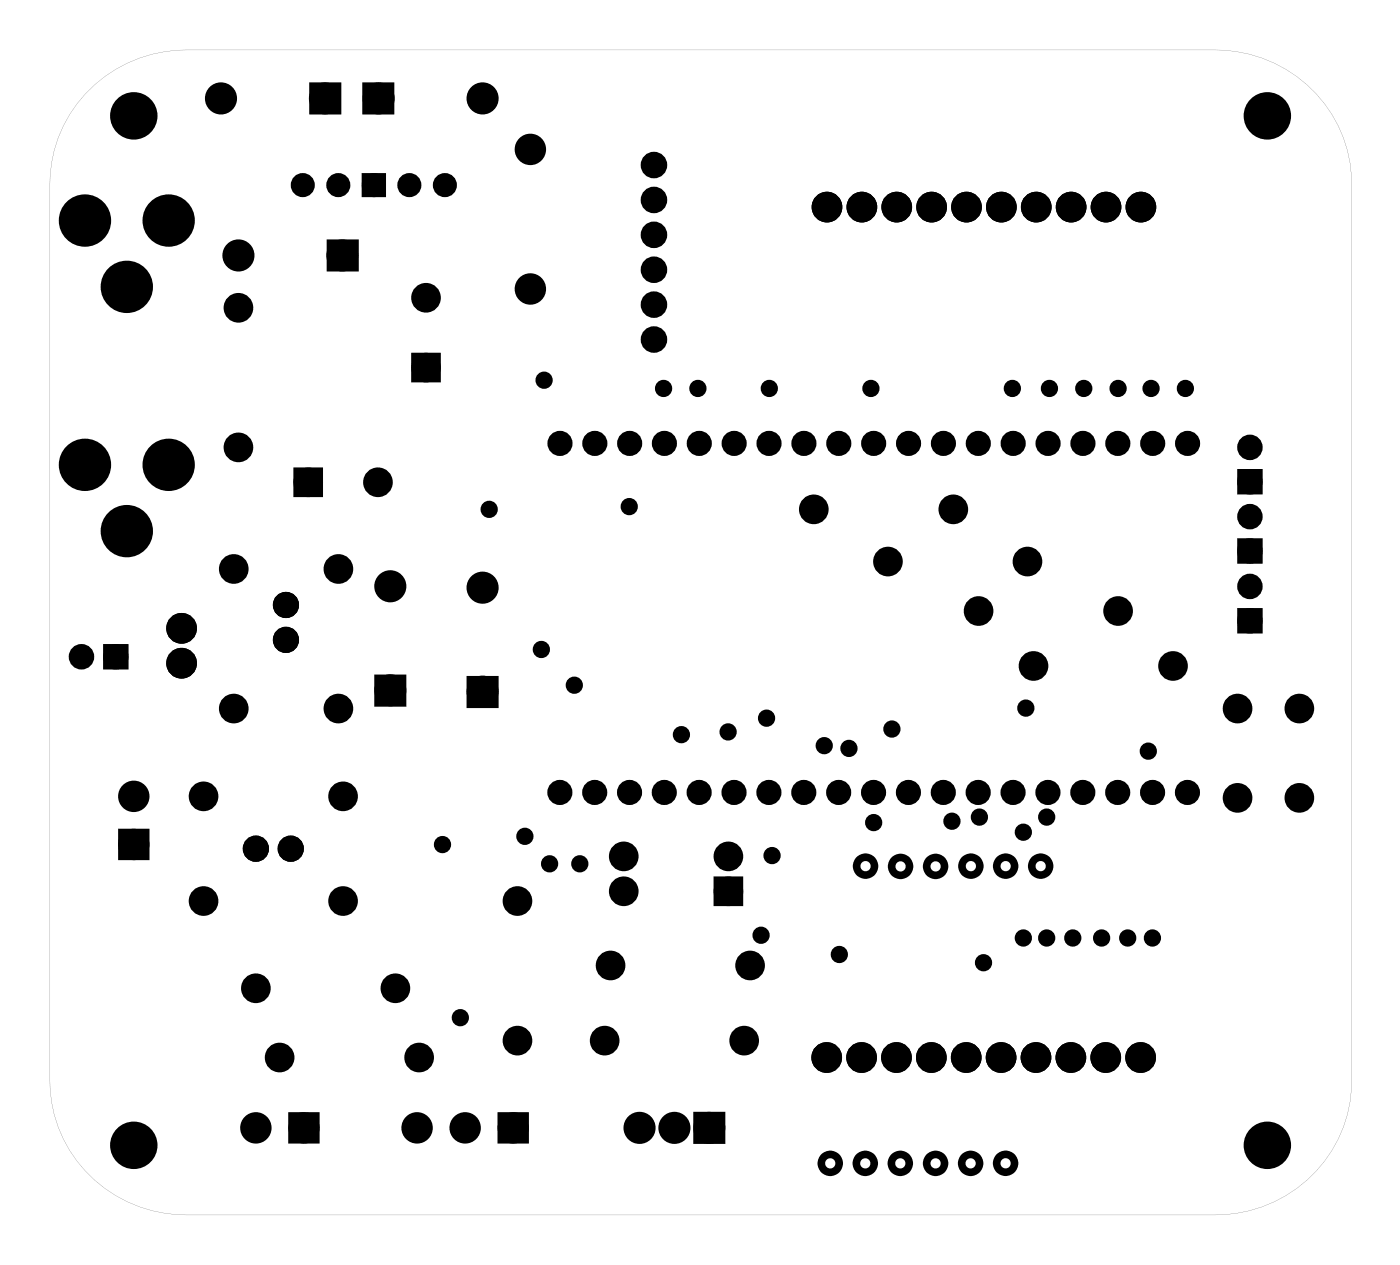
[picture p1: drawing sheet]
<svg xmlns="http://www.w3.org/2000/svg" width="102mm" height="92mm" viewBox="0 0 102 92" stroke-linecap="round" stroke-linejoin="round" font-family="sans-serif">
<g fill="#000">
<path d="M22.9 6.4h1.6v1.6h-1.6zM24.2 17.8h1.5v1.6h-1.5zM26.6 12.9h1.2v1.2h-1.2zM26.8 6.4h1.5v1.6h-1.5zM21.7 34.4h1.4v1.4h-1.4zM30.3 26.1h1.4v1.4h-1.4zM90.4 34.5h1.2v1.2h-1.2zM90.4 39.5h1.2v1.2h-1.2zM7.8 47.2h1.2v1.2h-1.2zM27.6 49.5h1.6v1.6h-1.6zM34.4 49.6h1.5v1.6h-1.5zM90.4 44.6h1.2v1.2h-1.2z"/>
<path d="M9 60.7h1.5v1.5h-1.5zM52.3 64.2h1.4v1.4h-1.4zM21.4 81.3h1.5v1.6h-1.5zM36.6 81.3h1.5v1.6h-1.5zM50.9 81.3h1.5v1.6h-1.5z"/>
<path d="M6.1 6.9a10 10 0 0 1 7.5-3.3h74.9a9.9 9.9 0 0 1 9.9 9.8v65.3a9.9 9.9 0 0 1-9.9 9.7h-74.9a9.9 9.9 0 0 1-10-9.7v-65.3a9.6 9.6 0 0 1 2.5-6.5zM6.2 6.9a9.6 9.6 0 0 0-2.6 6.5v65.3a9.8 9.8 0 0 0 10 9.7h74.9a9.9 9.9 0 0 0 9.9-9.7v-65.3a9.8 9.8 0 0 0-9.9-9.8h-74.9a10 10 0 0 0-7.4 3.3z"/>
<path d="M62.1 63a.95 .95 0 0 1 1.9 0 .95 .95 0 0 1-1.9 0zM62.7 63a.37 .37 0 0 0 .7 0 .37 .37 0 0 0-.7 0z"/>
<path d="M64.7 63.1a.93 .93 0 0 1 1.8 0 .93 .93 0 0 1-1.8 0zM65.2 63.1a.4 .4 0 0 0 .8 0 .4 .4 0 0 0-.8 0z"/>
<path d="M67.2 63.1a.95 .95 0 0 1 1.9 0 .95 .95 0 0 1-1.9 0zM67.8 63.1a.37 .37 0 0 0 .7 0 .37 .37 0 0 0-.7 0z"/>
<path d="M69.8 63a.93 .93 0 0 1 1.8 0 .93 .93 0 0 1-1.8 0zM70.3 63a.4 .4 0 0 0 .8 0 .4 .4 0 0 0-.8 0z"/>
<path d="M72.3 63a.95 .95 0 0 1 1.9 0 .95 .95 0 0 1-1.9 0zM72.9 63a.37 .37 0 0 0 .7 0 .37 .37 0 0 0-.7 0z"/>
<path d="M74.9 63a.93 .93 0 0 1 1.8 0 .93 .93 0 0 1-1.8 0zM75.4 63a.4 .4 0 0 0 .8 0 .4 .4 0 0 0-.8 0z"/>
<path d="M59.5 84.7a.95 .95 0 0 1 1.9 0 .95 .95 0 0 1-1.9 0zM60.1 84.7a.37 .37 0 0 0 .7 0 .37 .37 0 0 0-.7 0z"/>
<path d="M62.1 84.7a.93 .93 0 0 1 1.8 0 .93 .93 0 0 1-1.8 0zM62.6 84.7a.4 .4 0 0 0 .8 0 .4 .4 0 0 0-.8 0z"/>
<path d="M64.6 84.7a.95 .95 0 0 1 1.9 0 .95 .95 0 0 1-1.9 0zM65.2 84.7a.37 .37 0 0 0 .7 0 .37 .37 0 0 0-.7 0z"/>
<path d="M67.2 84.7a.95 .95 0 0 1 1.9 0 .95 .95 0 0 1-1.9 0zM67.8 84.7a.37 .37 0 0 0 .7 0 .37 .37 0 0 0-.7 0z"/>
<path d="M69.8 84.7a.93 .93 0 0 1 1.8 0 .93 .93 0 0 1-1.8 0zM70.3 84.7a.4 .4 0 0 0 .8 0 .4 .4 0 0 0-.8 0z"/>
<path d="M72.3 84.7a.95 .95 0 0 1 1.9 0 .95 .95 0 0 1-1.9 0zM72.9 84.7a.37 .37 0 0 0 .7 0 .37 .37 0 0 0-.7 0z"/>
<circle cx="47.6" cy="14.6" r=".62"/>
<circle cx="47.6" cy="17.1" r=".62"/>
<circle cx="47.6" cy="19.6" r=".62"/>
<circle cx="47.6" cy="12" r=".62"/>
<circle cx="47.6" cy="22.2" r=".62"/>
<circle cx="47.6" cy="24.7" r=".62"/>
</g>
<g fill="#000">
<circle cx="6.2" cy="16.1" r="1.52"/>
<circle cx="9.7" cy="8.4" r="1.6"/>
<circle cx="12.3" cy="16.1" r="1.52"/>
<circle cx="16.1" cy="7.2" r=".79"/>
<circle cx="17.4" cy="18.6" r=".79"/>
<circle cx="22" cy="13.5" r=".61"/>
<circle cx="23.7" cy="7.2" r=".79"/>
<circle cx="24.6" cy="13.5" r=".61"/>
<circle cx="24.9" cy="18.6" r=".79"/>
<circle cx="27.2" cy="13.5" r=".61"/>
<circle cx="27.6" cy="7.2" r=".79"/>
<circle cx="29.8" cy="13.5" r=".61"/>
<circle cx="32.4" cy="13.5" r=".61"/>
<circle cx="35.1" cy="7.2" r=".79"/>
<circle cx="38.6" cy="10.9" r=".76"/>
<circle cx="60.2" cy="15.1" r=".74"/>
<circle cx="62.8" cy="15.1" r=".74"/>
<circle cx="65.3" cy="15.1" r=".74"/>
<circle cx="67.8" cy="15.1" r=".74"/>
<circle cx="70.4" cy="15.1" r=".74"/>
<circle cx="72.9" cy="15.1" r=".74"/>
<circle cx="75.5" cy="15.1" r=".74"/>
<circle cx="78" cy="15.1" r=".74"/>
<circle cx="80.5" cy="15.1" r=".74"/>
<circle cx="83.1" cy="15.1" r=".74"/>
<circle cx="92.3" cy="8.4" r="1.6"/>
<circle cx="6.2" cy="33.8" r="1.52"/>
<circle cx="9.2" cy="20.9" r="1.52"/>
<circle cx="9.2" cy="38.7" r="1.52"/>
<circle cx="12.3" cy="33.8" r="1.52"/>
<circle cx="17.4" cy="22.4" r=".7"/>
<circle cx="17.4" cy="32.6" r=".7"/>
<circle cx="22.4" cy="35.1" r=".7"/>
<circle cx="27.5" cy="35.1" r=".7"/>
<circle cx="31" cy="26.8" r=".7"/>
<circle cx="31" cy="21.7" r=".7"/>
<circle cx="35.6" cy="37.1" r=".35"/>
<circle cx="38.6" cy="21" r=".76"/>
<circle cx="39.6" cy="27.7" r=".35"/>
<circle cx="40.8" cy="32.3" r=".62"/>
<circle cx="43.3" cy="32.3" r=".62"/>
<circle cx="45.8" cy="36.9" r=".35"/>
<circle cx="45.9" cy="32.3" r=".62"/>
<circle cx="48.3" cy="28.3" r=".35"/>
<circle cx="48.4" cy="32.3" r=".62"/>
<circle cx="50.8" cy="28.3" r=".35"/>
<circle cx="50.9" cy="32.3" r=".62"/>
<circle cx="53.5" cy="32.3" r=".62"/>
<circle cx="56" cy="32.3" r=".62"/>
<circle cx="56" cy="28.3" r=".35"/>
<circle cx="58.5" cy="32.3" r=".62"/>
<circle cx="59.3" cy="37.1" r=".7"/>
<circle cx="61.1" cy="32.3" r=".62"/>
<circle cx="63.4" cy="28.3" r=".35"/>
<circle cx="63.6" cy="32.3" r=".62"/>
<circle cx="66.2" cy="32.3" r=".62"/>
<circle cx="68.7" cy="32.3" r=".62"/>
<circle cx="69.4" cy="37.1" r=".7"/>
<circle cx="71.2" cy="32.3" r=".62"/>
<circle cx="73.7" cy="28.3" r=".35"/>
<circle cx="73.8" cy="32.3" r=".62"/>
<circle cx="76.3" cy="32.3" r=".62"/>
<circle cx="76.4" cy="28.3" r=".35"/>
<circle cx="78.9" cy="32.3" r=".62"/>
<circle cx="78.9" cy="28.3" r=".35"/>
<circle cx="81.4" cy="32.3" r=".62"/>
<circle cx="81.4" cy="28.3" r=".35"/>
<circle cx="83.8" cy="28.3" r=".35"/>
<circle cx="83.9" cy="32.3" r=".62"/>
<circle cx="86.3" cy="28.3" r=".35"/>
<circle cx="86.5" cy="32.3" r=".62"/>
<circle cx="91" cy="37.6" r=".6"/>
<circle cx="91" cy="35.1" r=".6"/>
<circle cx="91" cy="32.6" r=".6"/>
<circle cx="5.9" cy="47.8" r=".6"/>
<circle cx="8.4" cy="47.8" r=".6"/>
<circle cx="9.7" cy="58" r=".76"/>
<circle cx="13.2" cy="45.7" r=".74"/>
<circle cx="13.2" cy="48.3" r=".74"/>
<circle cx="14.8" cy="58" r=".7"/>
<circle cx="17" cy="41.4" r=".7"/>
<circle cx="17" cy="51.6" r=".7"/>
<circle cx="20.8" cy="44" r=".59"/>
<circle cx="20.8" cy="46.6" r=".59"/>
<circle cx="24.6" cy="41.4" r=".7"/>
<circle cx="24.6" cy="51.6" r=".7"/>
<circle cx="25" cy="58" r=".7"/>
<circle cx="28.4" cy="50.2" r=".79"/>
<circle cx="28.4" cy="42.7" r=".79"/>
<circle cx="35.1" cy="42.8" r=".79"/>
<circle cx="35.1" cy="50.3" r=".79"/>
<circle cx="39.4" cy="47.3" r=".35"/>
<circle cx="40.8" cy="57.7" r=".62"/>
<circle cx="41.8" cy="49.9" r=".35"/>
<circle cx="43.3" cy="57.7" r=".62"/>
<circle cx="45.8" cy="57.7" r=".62"/>
<circle cx="48.4" cy="57.7" r=".62"/>
<circle cx="49.6" cy="53.5" r=".35"/>
<circle cx="50.9" cy="57.7" r=".62"/>
<circle cx="53" cy="53.3" r=".35"/>
<circle cx="53.5" cy="57.7" r=".62"/>
<circle cx="55.8" cy="52.3" r=".35"/>
<circle cx="56" cy="57.7" r=".62"/>
<circle cx="58.5" cy="57.7" r=".62"/>
<circle cx="60" cy="54.3" r=".35"/>
<circle cx="61.1" cy="57.7" r=".62"/>
<circle cx="61.8" cy="54.5" r=".35"/>
<circle cx="63.6" cy="57.7" r=".62"/>
<circle cx="63.6" cy="59.9" r=".35"/>
<circle cx="64.7" cy="40.9" r=".7"/>
<circle cx="65" cy="53.1" r=".35"/>
<circle cx="66.2" cy="57.7" r=".62"/>
<circle cx="68.7" cy="57.7" r=".62"/>
<circle cx="69.3" cy="59.8" r=".35"/>
<circle cx="71.2" cy="57.7" r=".62"/>
<circle cx="71.3" cy="44.5" r=".7"/>
<circle cx="71.3" cy="59.5" r=".35"/>
<circle cx="73.8" cy="57.7" r=".62"/>
<circle cx="74.7" cy="51.5" r=".35"/>
<circle cx="74.8" cy="40.9" r=".7"/>
<circle cx="75.3" cy="48.5" r=".7"/>
<circle cx="76.2" cy="59.5" r=".35"/>
<circle cx="76.3" cy="57.7" r=".62"/>
<circle cx="78.9" cy="57.7" r=".62"/>
<circle cx="81.4" cy="57.7" r=".62"/>
<circle cx="81.4" cy="44.5" r=".7"/>
<circle cx="83.6" cy="54.7" r=".35"/>
<circle cx="83.9" cy="57.7" r=".62"/>
<circle cx="85.4" cy="48.5" r=".7"/>
<circle cx="86.5" cy="57.7" r=".62"/>
<circle cx="90.1" cy="58.1" r=".7"/>
<circle cx="90.1" cy="51.6" r=".7"/>
<circle cx="91" cy="40.1" r=".6"/>
<circle cx="91" cy="45.2" r=".6"/>
<circle cx="91" cy="42.7" r=".6"/>
<circle cx="94.6" cy="58.1" r=".7"/>
<circle cx="94.6" cy="51.6" r=".7"/>
<circle cx="9.7" cy="61.5" r=".76"/>
<circle cx="14.8" cy="65.6" r=".7"/>
<circle cx="18.6" cy="61.8" r=".59"/>
<circle cx="18.6" cy="71.9" r=".7"/>
<circle cx="20.4" cy="77" r=".7"/>
<circle cx="21.2" cy="61.8" r=".59"/>
<circle cx="25" cy="65.6" r=".7"/>
<circle cx="28.8" cy="71.9" r=".7"/>
<circle cx="30.5" cy="77" r=".7"/>
<circle cx="32.2" cy="61.5" r=".35"/>
<circle cx="33.5" cy="74.1" r=".35"/>
<circle cx="37.7" cy="75.7" r=".7"/>
<circle cx="37.7" cy="65.6" r=".7"/>
<circle cx="38.2" cy="60.9" r=".35"/>
<circle cx="40" cy="62.9" r=".35"/>
<circle cx="42.2" cy="62.9" r=".35"/>
<circle cx="44" cy="75.7" r=".7"/>
<circle cx="44.5" cy="70.3" r=".7"/>
<circle cx="45.4" cy="64.9" r=".7"/>
<circle cx="45.4" cy="62.3" r=".7"/>
<circle cx="53" cy="64.9" r=".7"/>
<circle cx="53" cy="62.3" r=".7"/>
<circle cx="54.2" cy="75.7" r=".7"/>
<circle cx="54.6" cy="70.3" r=".7"/>
<circle cx="55.4" cy="68.1" r=".35"/>
<circle cx="56.2" cy="62.3" r=".35"/>
<circle cx="60.2" cy="77" r=".74"/>
<circle cx="61.1" cy="69.5" r=".35"/>
<circle cx="62.7" cy="77" r=".74"/>
<circle cx="65.3" cy="77" r=".74"/>
<circle cx="67.8" cy="77" r=".74"/>
<circle cx="70.4" cy="77" r=".74"/>
<circle cx="71.6" cy="70.1" r=".35"/>
<circle cx="72.9" cy="77" r=".74"/>
<circle cx="74.5" cy="68.3" r=".35"/>
<circle cx="74.5" cy="60.6" r=".35"/>
<circle cx="75.4" cy="77" r=".74"/>
<circle cx="76.2" cy="68.3" r=".35"/>
<circle cx="78" cy="77" r=".74"/>
<circle cx="78.1" cy="68.3" r=".35"/>
<circle cx="80.2" cy="68.3" r=".35"/>
<circle cx="80.5" cy="77" r=".74"/>
<circle cx="82.1" cy="68.3" r=".35"/>
<circle cx="83.1" cy="77" r=".74"/>
<circle cx="83.9" cy="68.3" r=".35"/>
<circle cx="9.7" cy="83.4" r="1.6"/>
<circle cx="18.6" cy="82.1" r=".76"/>
<circle cx="22.1" cy="82.1" r=".76"/>
<circle cx="30.4" cy="82.1" r=".76"/>
<circle cx="33.9" cy="82.1" r=".76"/>
<circle cx="37.4" cy="82.1" r=".76"/>
<circle cx="46.6" cy="82.1" r=".79"/>
<circle cx="49.1" cy="82.1" r=".79"/>
<circle cx="51.7" cy="82.1" r=".79"/>
<circle cx="92.3" cy="83.4" r="1.6"/>
</g>
<g fill="none" stroke="#000" stroke-width=".55">
<circle cx="35.6" cy="37.1" r=".35"/>
<circle cx="39.6" cy="27.7" r=".35"/>
<circle cx="45.8" cy="36.9" r=".35"/>
<circle cx="48.3" cy="28.3" r=".35"/>
<circle cx="50.8" cy="28.3" r=".35"/>
<circle cx="56" cy="28.3" r=".35"/>
<circle cx="63.4" cy="28.3" r=".35"/>
<circle cx="73.7" cy="28.3" r=".35"/>
<circle cx="76.4" cy="28.3" r=".35"/>
<circle cx="78.9" cy="28.3" r=".35"/>
<circle cx="81.4" cy="28.3" r=".35"/>
<circle cx="83.8" cy="28.3" r=".35"/>
<circle cx="86.3" cy="28.3" r=".35"/>
<circle cx="39.4" cy="47.3" r=".35"/>
<circle cx="41.8" cy="49.9" r=".35"/>
<circle cx="49.6" cy="53.5" r=".35"/>
<circle cx="53" cy="53.3" r=".35"/>
<circle cx="55.8" cy="52.3" r=".35"/>
<circle cx="60" cy="54.3" r=".35"/>
<circle cx="61.8" cy="54.5" r=".35"/>
<circle cx="63.6" cy="59.9" r=".35"/>
<circle cx="65" cy="53.1" r=".35"/>
<circle cx="69.3" cy="59.8" r=".35"/>
<circle cx="71.3" cy="59.5" r=".35"/>
<circle cx="74.7" cy="51.5" r=".35"/>
<circle cx="76.2" cy="59.5" r=".35"/>
<circle cx="83.6" cy="54.7" r=".35"/>
<circle cx="32.2" cy="61.5" r=".35"/>
<circle cx="33.5" cy="74.1" r=".35"/>
<circle cx="38.2" cy="60.9" r=".35"/>
<circle cx="40" cy="62.9" r=".35"/>
<circle cx="42.2" cy="62.9" r=".35"/>
<circle cx="55.4" cy="68.1" r=".35"/>
<circle cx="56.2" cy="62.3" r=".35"/>
<circle cx="61.1" cy="69.5" r=".35"/>
<circle cx="71.6" cy="70.1" r=".35"/>
<circle cx="74.5" cy="68.3" r=".35"/>
<circle cx="74.5" cy="60.6" r=".35"/>
<circle cx="76.2" cy="68.3" r=".35"/>
<circle cx="78.1" cy="68.3" r=".35"/>
<circle cx="80.2" cy="68.3" r=".35"/>
<circle cx="82.1" cy="68.3" r=".35"/>
<circle cx="83.9" cy="68.3" r=".35"/>
</g>
<g fill="none" stroke="#000" stroke-width=".76" stroke-linecap="butt">
<path d="M22.9 6.4h1.6v1.6h-1.6zM24.2 17.8h1.5v1.6h-1.5zM26.8 6.4h1.5v1.6h-1.5zM21.7 34.4h1.4v1.4h-1.4zM30.3 26.1h1.4v1.4h-1.4zM27.6 49.5h1.6v1.6h-1.6zM34.4 49.6h1.5v1.6h-1.5zM9 60.7h1.5v1.5h-1.5zM52.3 64.2h1.4v1.4h-1.4zM21.4 81.3h1.5v1.6h-1.5zM36.6 81.3h1.5v1.6h-1.5zM50.9 81.3h1.5v1.6h-1.5z"/>
<circle cx="6.2" cy="16.1" r="1.52"/>
<circle cx="12.3" cy="16.1" r="1.52"/>
<circle cx="16.1" cy="7.2" r=".79"/>
<circle cx="17.4" cy="18.6" r=".79"/>
<circle cx="23.7" cy="7.2" r=".79"/>
<circle cx="24.9" cy="18.6" r=".79"/>
<circle cx="27.6" cy="7.2" r=".79"/>
<circle cx="35.1" cy="7.2" r=".79"/>
<circle cx="38.6" cy="10.9" r=".76"/>
<circle cx="60.2" cy="15.1" r=".74"/>
<circle cx="62.8" cy="15.1" r=".74"/>
<circle cx="65.3" cy="15.1" r=".74"/>
<circle cx="67.8" cy="15.1" r=".74"/>
<circle cx="70.4" cy="15.1" r=".74"/>
<circle cx="72.9" cy="15.1" r=".74"/>
<circle cx="75.5" cy="15.1" r=".74"/>
<circle cx="78" cy="15.1" r=".74"/>
<circle cx="80.5" cy="15.1" r=".74"/>
<circle cx="83.1" cy="15.1" r=".74"/>
<circle cx="6.2" cy="33.8" r="1.52"/>
<circle cx="9.2" cy="38.7" r="1.52"/>
<circle cx="9.2" cy="20.9" r="1.52"/>
<circle cx="12.3" cy="33.8" r="1.52"/>
<circle cx="17.4" cy="22.4" r=".7"/>
<circle cx="17.4" cy="32.6" r=".7"/>
<circle cx="22.4" cy="35.1" r=".7"/>
<circle cx="27.5" cy="35.1" r=".7"/>
<circle cx="31" cy="21.7" r=".7"/>
<circle cx="31" cy="26.8" r=".7"/>
<circle cx="38.6" cy="21" r=".76"/>
<circle cx="59.3" cy="37.1" r=".7"/>
<circle cx="69.4" cy="37.1" r=".7"/>
<circle cx="9.7" cy="58" r=".76"/>
<circle cx="13.2" cy="45.7" r=".74"/>
<circle cx="13.2" cy="48.3" r=".74"/>
<circle cx="14.8" cy="58" r=".7"/>
<circle cx="17" cy="41.4" r=".7"/>
<circle cx="17" cy="51.6" r=".7"/>
<circle cx="24.6" cy="41.4" r=".7"/>
<circle cx="24.6" cy="51.6" r=".7"/>
<circle cx="25" cy="58" r=".7"/>
<circle cx="28.4" cy="42.7" r=".79"/>
<circle cx="28.4" cy="50.2" r=".79"/>
<circle cx="35.1" cy="42.8" r=".79"/>
<circle cx="35.1" cy="50.3" r=".79"/>
<circle cx="64.7" cy="40.9" r=".7"/>
<circle cx="71.3" cy="44.5" r=".7"/>
<circle cx="74.8" cy="40.9" r=".7"/>
<circle cx="75.3" cy="48.5" r=".7"/>
<circle cx="81.4" cy="44.5" r=".7"/>
<circle cx="85.4" cy="48.5" r=".7"/>
<circle cx="90.1" cy="58.1" r=".7"/>
<circle cx="90.1" cy="51.6" r=".7"/>
<circle cx="94.6" cy="58.1" r=".7"/>
<circle cx="94.6" cy="51.6" r=".7"/>
<circle cx="9.7" cy="61.5" r=".76"/>
<circle cx="14.8" cy="65.6" r=".7"/>
<circle cx="18.6" cy="71.9" r=".7"/>
<circle cx="20.4" cy="77" r=".7"/>
<circle cx="25" cy="65.6" r=".7"/>
<circle cx="28.8" cy="71.9" r=".7"/>
<circle cx="30.5" cy="77" r=".7"/>
<circle cx="37.7" cy="65.6" r=".7"/>
<circle cx="37.7" cy="75.7" r=".7"/>
<circle cx="44" cy="75.7" r=".7"/>
<circle cx="44.5" cy="70.3" r=".7"/>
<circle cx="45.4" cy="64.9" r=".7"/>
<circle cx="45.4" cy="62.3" r=".7"/>
<circle cx="53" cy="64.9" r=".7"/>
<circle cx="53" cy="62.3" r=".7"/>
<circle cx="54.2" cy="75.7" r=".7"/>
<circle cx="54.6" cy="70.3" r=".7"/>
<circle cx="60.2" cy="77" r=".74"/>
<circle cx="62.7" cy="77" r=".74"/>
<circle cx="65.3" cy="77" r=".74"/>
<circle cx="67.8" cy="77" r=".74"/>
<circle cx="70.4" cy="77" r=".74"/>
<circle cx="72.9" cy="77" r=".74"/>
<circle cx="75.4" cy="77" r=".74"/>
<circle cx="78" cy="77" r=".74"/>
<circle cx="80.5" cy="77" r=".74"/>
<circle cx="83.1" cy="77" r=".74"/>
<circle cx="18.6" cy="82.1" r=".76"/>
<circle cx="22.1" cy="82.1" r=".76"/>
<circle cx="30.4" cy="82.1" r=".76"/>
<circle cx="33.9" cy="82.1" r=".76"/>
<circle cx="37.4" cy="82.1" r=".76"/>
<circle cx="46.6" cy="82.1" r=".79"/>
<circle cx="49.1" cy="82.1" r=".79"/>
<circle cx="51.7" cy="82.1" r=".79"/>
</g>
<g fill="none" stroke="#000" stroke-width=".25">
<circle cx="9.7" cy="8.4" r="1.6"/>
<circle cx="92.3" cy="8.4" r="1.6"/>
<circle cx="9.7" cy="83.4" r="1.6"/>
<circle cx="92.3" cy="83.4" r="1.6"/>
</g>
<g fill="none" stroke="#000" stroke-width=".59">
<circle cx="40.8" cy="32.3" r=".62"/>
<circle cx="43.3" cy="32.3" r=".62"/>
<circle cx="45.9" cy="32.3" r=".62"/>
<circle cx="48.4" cy="32.3" r=".62"/>
<circle cx="50.9" cy="32.3" r=".62"/>
<circle cx="53.5" cy="32.3" r=".62"/>
<circle cx="56" cy="32.3" r=".62"/>
<circle cx="58.5" cy="32.3" r=".62"/>
<circle cx="61.1" cy="32.3" r=".62"/>
<circle cx="63.6" cy="32.3" r=".62"/>
<circle cx="66.2" cy="32.3" r=".62"/>
<circle cx="68.7" cy="32.3" r=".62"/>
<circle cx="71.2" cy="32.3" r=".62"/>
<circle cx="73.8" cy="32.3" r=".62"/>
<circle cx="76.3" cy="32.3" r=".62"/>
<circle cx="78.9" cy="32.3" r=".62"/>
<circle cx="81.4" cy="32.3" r=".62"/>
<circle cx="83.9" cy="32.3" r=".62"/>
<circle cx="86.5" cy="32.3" r=".62"/>
<circle cx="40.8" cy="57.7" r=".62"/>
<circle cx="43.3" cy="57.7" r=".62"/>
<circle cx="45.8" cy="57.7" r=".62"/>
<circle cx="48.4" cy="57.7" r=".62"/>
<circle cx="50.9" cy="57.7" r=".62"/>
<circle cx="53.5" cy="57.7" r=".62"/>
<circle cx="56" cy="57.7" r=".62"/>
<circle cx="58.5" cy="57.7" r=".62"/>
<circle cx="61.1" cy="57.7" r=".62"/>
<circle cx="63.6" cy="57.7" r=".62"/>
<circle cx="66.2" cy="57.7" r=".62"/>
<circle cx="68.7" cy="57.7" r=".62"/>
<circle cx="71.2" cy="57.7" r=".62"/>
<circle cx="73.8" cy="57.7" r=".62"/>
<circle cx="76.3" cy="57.7" r=".62"/>
<circle cx="78.9" cy="57.7" r=".62"/>
<circle cx="81.4" cy="57.7" r=".62"/>
<circle cx="83.9" cy="57.7" r=".62"/>
<circle cx="86.5" cy="57.7" r=".62"/>
</g>
<g fill="none" stroke="#000" stroke-width=".73" stroke-linecap="butt">
<circle cx="20.8" cy="46.6" r=".59"/>
<circle cx="20.8" cy="44" r=".59"/>
<circle cx="18.6" cy="61.8" r=".59"/>
<circle cx="21.2" cy="61.8" r=".59"/>
</g>
<g fill="none" stroke="#000" stroke-width=".69" stroke-linecap="butt">
<circle cx="47.6" cy="14.6" r=".62"/>
<circle cx="47.6" cy="17.1" r=".62"/>
<circle cx="47.6" cy="12" r=".62"/>
<circle cx="47.6" cy="19.6" r=".62"/>
<circle cx="47.6" cy="22.2" r=".62"/>
<circle cx="47.6" cy="24.7" r=".62"/>
</g>
<g fill="none" stroke="#000" stroke-width=".53">
<path d="M26.6 12.9h1.2v1.2h-1.2z"/>
<circle cx="22" cy="13.5" r=".61"/>
<circle cx="24.6" cy="13.5" r=".61"/>
<circle cx="27.2" cy="13.5" r=".61"/>
<circle cx="29.8" cy="13.5" r=".61"/>
<circle cx="32.4" cy="13.5" r=".61"/>
</g>
<g fill="none" stroke="#000" stroke-width=".65" stroke-linecap="butt">
<path d="M90.4 34.5h1.2v1.2h-1.2zM90.4 39.5h1.2v1.2h-1.2zM7.8 47.2h1.2v1.2h-1.2zM90.4 44.6h1.2v1.2h-1.2z"/>
<circle cx="91" cy="35.1" r=".6"/>
<circle cx="91" cy="37.6" r=".6"/>
<circle cx="91" cy="32.6" r=".6"/>
<circle cx="5.9" cy="47.8" r=".6"/>
<circle cx="8.4" cy="47.8" r=".6"/>
<circle cx="91" cy="40.1" r=".6"/>
<circle cx="91" cy="45.2" r=".6"/>
<circle cx="91" cy="42.7" r=".6"/>
</g>
</svg>
